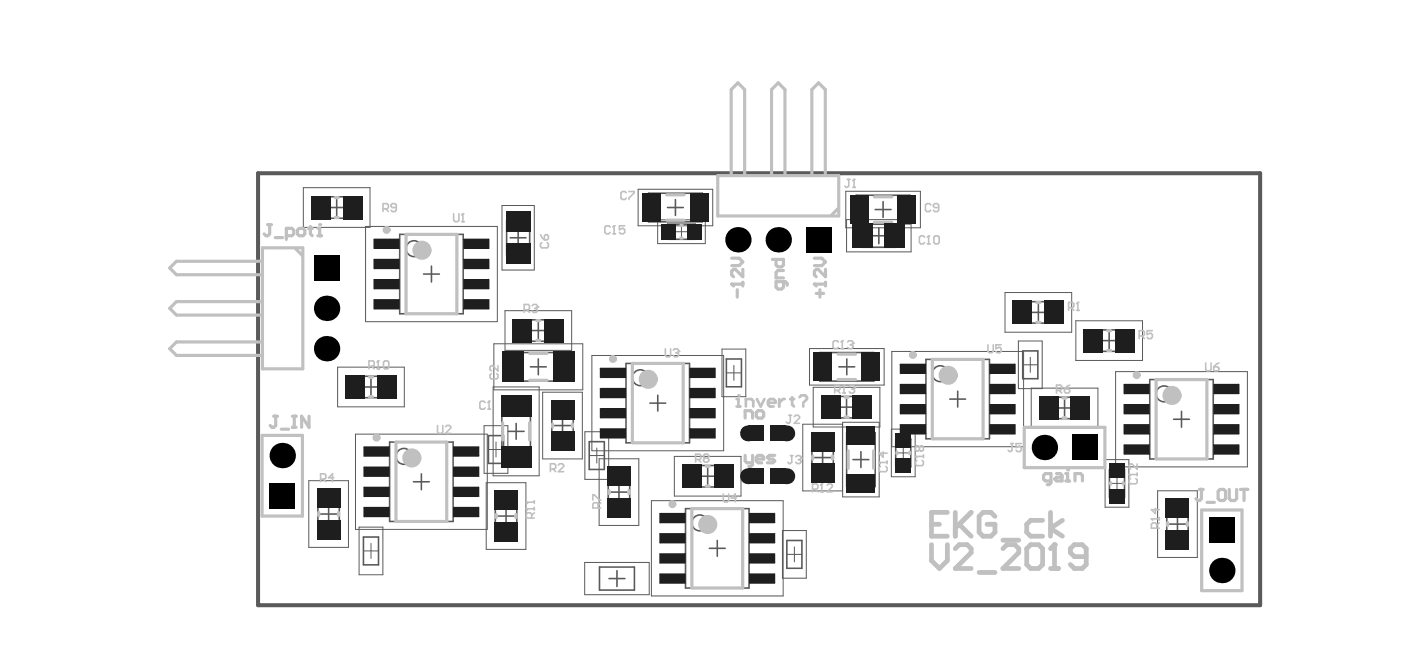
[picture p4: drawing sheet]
<svg xmlns="http://www.w3.org/2000/svg" width="294mm" height="135mm" viewBox="0 0 294 135" stroke-linecap="round" stroke-linejoin="round" font-family="sans-serif">
<g fill="none" stroke="#5a5a5a" stroke-width=".21">
<path d="M63.6 39.3h13.9v8.3h-13.9zM133.7 39.6h15.6v7.7h-15.6zM76.6 47.4h27.6v20h-27.6zM105.2 43h6.7v13.5h-6.7zM137.8 46h10v5h-10zM141.2 48.5h3.1M142.8 46.9v3.2M177.2 40h15.6v7.7h-15.6zM177.4 46h13.5v6.7h-13.5zM70.7 76.9h14v8.3h-14zM103.5 72h18.6v9.6h-18.6zM105.8 65.1h14v8.3h-14z"/>
<path d="M124 74.4h27.6v20h-27.6zM151.3 73.1h4.9v10h-4.9zM152.2 78.1h3.1M153.8 76.5v3.2M169.6 73h15.6v7.6h-15.6zM186.8 73.6h27.6v19.9h-27.6zM210.6 61.3h13.9v8.3h-13.9zM213.4 71.4h4.9v10h-4.9zM214.3 76.4h3.1M215.8 74.8v3.2M225.4 67.2h14v8.3h-14zM233.7 77.8h27.6v20h-27.6z"/>
<path d="M74.5 90.9h27.6v19.9h-27.6zM101.4 89.1h5v10h-5zM102.3 94.1h3.2M103.3 81h9.7v18.6h-9.7zM103.9 92.5v3.2M113.7 82.1h8.3v14h-8.3zM122.5 90.4h5v10h-5zM123.4 95.4h3.2M125 93.8v3.2M125.5 96.1h8.3v13.9h-8.3zM141.3 95.6h13.9v8.3h-13.9zM168.2 88.8h8.3v14h-8.3z"/>
<path d="M170.4 81.1h13.9v8.3h-13.9zM176.5 88.4h7.7v15.6h-7.7zM186.7 89.8h5v10h-5zM187.7 94.8h3.1M189.2 93.3v3.1M216 81.3h14v8.3h-14zM231.5 96.2h5v10h-5zM234 99.6v3.2M64.7 100.6h8.3v14h-8.3zM75.2 110.4h5v9.9h-5zM76.1 115.4h3.2M77.7 113.8v3.1"/>
<path d="M101.9 101.1h8.3v13.9h-8.3zM122.5 117.8h13.5v6.7h-13.5zM136.5 104.8h27.6v20h-27.6zM163.9 111.1h5v10h-5zM164.8 116.1h3.2M166.4 114.5v3.2M232.4 101.2h3.2M242.5 102.8h8.3v13.9h-8.3z"/>
</g>
<g fill="none" stroke="#5a5a5a" stroke-width=".33">
<path d="M67 41.2h7v4.5h-7zM68.9 43.5h3.3M70.5 41.8v3.3M83.7 49.1h13.3v16.6h-13.3zM88.7 57.4h3.4M90.4 55.7v3.3M106.1 46.1h4.9v7.3h-4.9zM106.9 49.8h3.3M108.6 48.1v3.3M135.8 40.5h11.4v5.9h-11.4zM139.8 43.5h3.4M139.9 46.9h5.8v3.2h-5.8z"/>
<path d="M141.5 41.8v3.3M179.4 40.9h11.3v6h-11.3zM180.5 47h7.3v4.8h-7.3zM182.4 49.4h3.4M183.3 43.9h3.4M184.1 47.7v3.3M185 42.2v3.3M74.2 78.8h7v4.5h-7zM77.7 79.4v3.3M107.1 73.8h11.3v6h-11.3zM109.3 67h7v4.5h-7zM111.1 76.8h3.3"/>
<path d="M111.1 69.2h3.3M112.8 67.5v3.4M112.8 75.1v3.4M131.2 76.1h13.3v16.6h-13.3zM152.2 75.2h3.1v5.8h-3.1zM171.8 73.8h11.3v6h-11.3zM175.7 76.8h3.4M177.4 75.1v3.4M194 75.3h13.3v16.6h-13.3zM214 63.2h7v4.5h-7zM214.3 73.5h3.1v5.8h-3.1zM215.9 65.4h3.3"/>
<path d="M217.5 63.7v3.4M228.9 69.1h7v4.5h-7zM230.7 71.3h3.3M232.4 69.7v3.3M240.9 79.5h13.3v16.6h-13.3zM76.1 81h3.3M81.6 92.6h13.3v16.6h-13.3zM88.3 99.2v3.3M102.3 91.2h3.2v5.8h-3.2zM105.1 84.7h6v11.3h-6zM106.5 90.3h3.3M108.1 88.7v3.3"/>
<path d="M115.6 85.6h4.5v7h-4.5zM116.2 89.1h3.3M117.8 87.4v3.4M123.4 92.5h3.2v5.8h-3.2zM127.4 99.5h4.5v7h-4.5zM136.1 84.4h3.4M137.8 82.7v3.4M144.8 97.5h7v4.5h-7zM146.6 99.7h3.3M148.3 98.1v3.3M170.1 92.3h4.5v7h-4.5zM170.7 95.8h3.3"/>
<path d="M172.3 94.1v3.4M173.9 83h6.9v4.5h-6.9zM175.7 85.3h3.3M177.4 83.6v3.3M177.4 90.6h6v11.3h-6zM178.7 96.2h3.3M180.4 94.6v3.3M187.7 91.9h3.1v5.8h-3.1zM199 83.6h3.3M200.6 81.9v3.3M219.5 83.2h7v4.5h-7zM221.4 85.4h3.3"/>
<path d="M223 83.8v3.3M232.4 98.3h3.2v5.8h-3.2zM245.9 87.8h3.3M247.5 86.1v3.3M66.6 104.1h4.5v7h-4.5zM67.2 107.6h3.3M68.8 106v3.3M76.1 112.4h3.2v5.9h-3.2zM86.6 100.9h3.3M103.8 104.6h4.5v6.9h-4.5zM104.4 108.1h3.3M106 106.4v3.3"/>
<path d="M125.6 118.7h7.3v4.8h-7.3zM128 103h3.3M129.3 119.5v3.3M129.7 101.4v3.3M143.6 106.5h13.3v16.6h-13.3zM148.6 114.8h3.3M150.3 113.1v3.4M164.8 113.2h3.2v5.8h-3.2zM244.4 106.2h4.5v7h-4.5zM245 109.7h3.3M246.7 108.1v3.3M127.6 121.1h3.3"/>
<circle cx="86.7" cy="52.1" r="1.66"/>
<circle cx="134.1" cy="79.1" r="1.66"/>
<circle cx="197" cy="78.2" r="1.66"/>
<circle cx="84.6" cy="95.6" r="1.66"/>
<circle cx="243.9" cy="82.5" r="1.66"/>
<circle cx="146.6" cy="109.5" r="1.66"/>
</g>
<path d="M54.1 36.3h209.9v90.4h-209.9z" fill="none" stroke="#5a5a5a" stroke-width=".85"/>
<g fill="none" stroke="#c0c0c0" stroke-width=".67">
<path d="M150.4 36.8h25.3v8.4h-25.3zM156 36.7v-17.9l-1.4-1.4-1.4 1.4v18M161.6 36.7v-17.9l1.4-1.4 1.5 1.4v17.9M172.9 36.7v-17.9l-1.4-1.4-1.4 1.4v18M54.9 54.7h-17.9l-1.4 1.4 1.4 1.4h18M55 51.9h8.4v25.3h-8.4zM61.9 52l1.4 1.4M70.2 45.5h.7M70.2 41.4h.7M85.1 49.1h10.6v16.6h-10.6zM139.7 40.8h3.6M139.7 46.1h3.6"/>
<path d="M142.6 49.8h.3M142.6 47.2h.3M161.8 54.3h2.3v1.2l-.3 .4h-.8l-.4-.4v-1.2M164.1 59v1.1l-.3 .4h-.8l-.4-.4v-1.1h1.9l.4 .4v.3M164.1 56.6h-1.1l-.4 .4v1.2h1.5M175.6 43.7l-1.4 1.4M183.2 41.2h3.6M183.2 46.5h3.6M54.9 71.6h-17.9l-1.4 1.4 1.4 1.4h18M54.9 63.2h-17.9l-1.4 1.4 1.4 1.4h17.9M77.4 78.9h.7M110.9 79.6h3.7"/>
<path d="M110.9 74h3.7M112.4 71.3h.7M112.4 67.1h.7M132.5 76.1h10.6v16.6h-10.6zM175.6 79.5h3.6M175.6 74.1h3.6M195.3 75.3h10.7v16.6h-10.7zM217.2 63.3h.7M217.2 67.5h.7M232 69.2h.7M232 73.4h.7M242.2 79.5h10.6v16.6h-10.6z"/>
<path d="M54.9 91.2h8.5v16.9h-8.5zM77.4 83.1h.7M83 92.6h10.6v16.6h-10.6zM105.3 88.5v3.6M111 88.5v3.6M115.8 88.8v.6M119.9 88.8v.6M147.9 97.6h.7M156.1 87.5v-1.5h1.2l.4 .4v1.1M156.1 95.3v1.2l.4 .4h1.2M157.7 95.3v2l-.4 .4h-.4M158.4 86.4l.4-.4h.8l.4 .4v.8l-.4 .3h-.8l-.4-.3z"/>
<path d="M158.4 96.1h1.6v-.4l-.4-.4h-.8l-.4 .4v.8l.4 .4h.8M162.3 95.3h-1.1l-.4 .4 .4 .4h.7l.4 .4-.4 .4h-1.1M170.3 95.5v.6M174.4 95.5v.6M177 87.3h.7M177 83.2h.7M177.7 94.4v3.7M183 94.4v3.7M187.9 94.7v.3M190.6 94.7v.3M214.6 89.5h16.9v8.4h-16.9zM222.7 83.3h.7"/>
<path d="M222.7 87.5h.7M66.8 107.3v.7M70.9 107.3v.7M103.9 107.7v.7M108.1 107.7v.7M127.6 102.7v.7M131.8 102.7v.7M144.9 106.5h10.7v16.6h-10.7zM147.9 101.8h.7M232.7 101v.4M235.3 101v.4M244.6 109.4v.7"/>
<path d="M248.8 109.4v.7M251.8 106.8h8.4v16.9h-8.4z"/>
</g>
<path d="M154.3 85.1h.8M154.3 83.6h.4v1.5" fill="none" stroke="#c0c0c0" stroke-width=".57"/>
<circle cx="154.7" cy="82.8" r=".28" fill="#c0c0c0"/>
<path d="M156.3 85.1v-1.5h1.1l.4 .3v1.2M158.6 83.6l.8 1.5 .7-1.5M160.9 84.3h1.6v-.4l-.4-.3h-.8l-.4 .3v.8l.4 .4h.8M163.2 83.6v1.5M164.4 83.6h-.4l-.8 .7M165.6 83.6h.7M166 83.2v1.5l.3 .4M167.5 83.2l.4-.4h.8l.4 .4v.4l-.8 .7M168.3 84.7v.4" fill="none" stroke="#c0c0c0" stroke-width=".57"/>
<g fill="none" stroke="#c0c0c0" stroke-width="1">
<path d="M195.1 114v3.4l1.7 1.6 1.7-1.6v-3.4M195.1 109.8h1.7M198.5 107.3h-3.4v5h3.4M200.1 107.3v5M200.1 114.9l.9-.9h1.6l.9 .9v.8l-3.4 3.3h3.4M201 109.8l2.5 2.5M203.5 107.3l-3.4 3.3M205.1 119.9h3.3M208.4 108.1l-.8-.8h-1.6l-.9 .8v3.3l.9 .9h1.6l.8-.9v-1.6h-1.6M210.1 113.1h3.3M210.1 114.9l.8-.9h1.7l.8 .9v.8l-3.3 3.3h3.3M215.1 114.9l.8-.9h1.7l.8 .9v3.3l-.8 .8h-1.7l-.8-.8z"/>
<path d="M218.4 108.9h-2.5l-.8 .9v1.6l.8 .9h2.5M220.1 107.3v5M220.1 119h1.6M220.9 114v5M222.6 108.9l-2.5 1.7 2.5 1.7"/>
</g>
<circle cx="220.9" cy="114" r=".5" fill="#c0c0c0"/>
<path d="M220.9 114l-.8 .9M227.6 116.5h-2.5l-.9-.8v-.8l.9-.9h1.6l.9 .9v3.3l-.9 .8h-1.6l-.9-.8" fill="none" stroke="#c0c0c0" stroke-width="1"/>
<path d="M221.3 99.1h.8l.4 .4v1.2h-1.2l-.3-.4 .3-.4h1.2M223.3 99.1h.4v1.6M220.2 100.7h-1.2l-.4-.4v-.8l.4-.4h1.2v2l-.4 .4h-.4M223.3 100.7h.8" fill="none" stroke="#c0c0c0" stroke-width=".67"/>
<circle cx="223.7" cy="98.4" r=".33" fill="#c0c0c0"/>
<path d="M153.3 59.5h2.3M155.6 59.1v.8M154.5 60.7v1.5M225.2 100.7v-1.6h1.2l.4 .4v1.2" fill="none" stroke="#c0c0c0" stroke-width=".67"/>
<circle cx="153.3" cy="59.5" r=".33" fill="#c0c0c0"/>
<path d="M153.3 59.5l.4 .4M153.3 54.1h1.5l.8 .7-.8 .8h-1.5M155.6 56.4v1.5l-1.5-1.5h-.4l-.4 .4v.8l.4 .3M170.6 59.5h2.3M172.9 59.1v.8M171 61.4h1.6M171.8 60.7v1.5" fill="none" stroke="#c0c0c0" stroke-width=".67"/>
<circle cx="170.6" cy="59.5" r=".33" fill="#c0c0c0"/>
<path d="M170.6 59.5l.4 .4M170.6 54.1h1.6l.7 .7-.7 .8h-1.6M172.9 56.4v1.5l-1.5-1.5h-.4l-.4 .4v.8l.4 .3M251.3 102.5h.8M251.7 102.5v1.9l-.4 .4h-.4l-.4-.4M252.9 105.2h1.5M255.2 102.9l.4-.4h.8l.4 .4v1.5l-.4 .4h-.8l-.4-.4zM257.5 102.5v1.9l.4 .4h.8l.4-.4v-1.9M259.9 102.5h1.5M260.6 102.5v2.3" fill="none" stroke="#c0c0c0" stroke-width=".67"/>
<path d="M165.6 95.4h.5M165.9 95.4v1.4l-.3 .3h-.3l-.3-.3M166.7 95.7l.3-.3h.5l.3 .3v.3" fill="none" stroke="#c0c0c0" stroke-width=".33"/>
<circle cx="167.8" cy="96" r=".17" fill="#c0c0c0"/>
<path d="M167.3 96.2h.2M167.5 96.2l.3 .3v.3l-.3 .3h-.5l-.3-.3M167.8 96l-.3 .2M236.6 99.4h1.6M238.2 99.1v.5M236.8 100.2l-.2 .3v.5l.2 .3h1.2l.2-.3v-.5l-.2-.3" fill="none" stroke="#c0c0c0" stroke-width=".33"/>
<circle cx="236.6" cy="99.4" r=".17" fill="#c0c0c0"/>
<path d="M191.8 95.6h1.7M192.1 96.4l-.3 .3v.5l.3 .3h1.1l.3-.3v-.5l-.3-.3M193.5 95.3v.5M236.6 99.4l.2 .2M238.2 97.1v1.1l-1.1-1.1h-.3l-.2 .3v.6l.2 .2" fill="none" stroke="#c0c0c0" stroke-width=".33"/>
<circle cx="191.8" cy="95.6" r=".17" fill="#c0c0c0"/>
<path d="M95 44.7v1.4l.3 .3h.6l.2-.3v-1.4M96.7 46.4h.6M97 44.7v1.7M191.8 95.6l.3 .2M192.6 93.6l-.3-.3h-.2l-.3 .3v.6l.3 .2h.2l.3-.2M192.6 93.6l.3-.3h.3l.3 .3v.6l-.3 .2h-.3l-.3-.2M192.6 93.6v.6" fill="none" stroke="#c0c0c0" stroke-width=".33"/>
<circle cx="97" cy="44.7" r=".17" fill="#c0c0c0"/>
<path d="M97 44.7l-.3 .3M207 72.2v1.4l.3 .3h.5l.3-.3v-1.4M209.7 72.2h-1.1v.8l.6-.3h.3l.2 .3v.6l-.2 .3h-.6l-.3-.3M252.6 76v1.4l.3 .3h.5l.3-.3v-1.4M254.3 76.8h.8l.3 .3v.3l-.3 .3h-.6l-.2-.3zM255.4 76l-.6 .3-.5 .5M174.9 81.7h.8l.3-.2v-.6l-.3-.3h-.8v1.7M175.4 81.7l.6 .6M176.5 82.3h.6M176.8 80.6v1.7M151.5 103.4v1.4l.3 .3h.6l.2-.3v-1.4M154.3 104.3h-1.1l.8-.9v1.7" fill="none" stroke="#c0c0c0" stroke-width=".33"/>
<circle cx="176.8" cy="80.6" r=".17" fill="#c0c0c0"/>
<path d="M176.8 80.6l-.3 .3M177.9 80.9l.3-.3h.6l.2 .3v.3" fill="none" stroke="#c0c0c0" stroke-width=".33"/>
<circle cx="179" cy="81.2" r=".17" fill="#c0c0c0"/>
<path d="M178.5 81.5h.3M178.8 81.5l.2 .2v.3l-.2 .3h-.6l-.3-.3M179 81.2l-.2 .3M170.2 102.4h.9l.2-.2v-.6l-.2-.3h-.9v1.7M170.8 102.4l.5 .6M171.9 103h.5M172.2 101.3v1.7" fill="none" stroke="#c0c0c0" stroke-width=".33"/>
<circle cx="172.2" cy="101.3" r=".17" fill="#c0c0c0"/>
<path d="M127.8 47.6l-.3-.3h-.5l-.3 .3v1.1l.3 .2h.5l.3-.2M128.4 48.9h.5M128.7 47.3v1.6M172.2 101.3l-.3 .3M173.3 101.6l.3-.3h.5l.3 .3v.3l-1.1 1.1h1.1" fill="none" stroke="#c0c0c0" stroke-width=".33"/>
<circle cx="128.7" cy="47.3" r=".17" fill="#c0c0c0"/>
<path d="M128.7 47.3l-.3 .3M130.9 47.3h-1.1v.8l.5-.3h.3l.3 .3v.6l-.3 .2h-.6l-.2-.2M184.2 96.8h1.7M184.5 97.7l-.3 .2v.6l.3 .3h1.1l.3-.3v-.6l-.3-.2M185.9 96.5v.6" fill="none" stroke="#c0c0c0" stroke-width=".33"/>
<circle cx="184.2" cy="96.8" r=".17" fill="#c0c0c0"/>
<path d="M175.6 71.6l-.2-.3h-.6l-.3 .3v1.1l.3 .3h.6l.2-.3M176.2 73h.5M176.5 71.3v1.7M184.2 96.8l.3 .3M185 94.6v1.1l-.8-.8h1.7" fill="none" stroke="#c0c0c0" stroke-width=".33"/>
<circle cx="176.5" cy="71.3" r=".17" fill="#c0c0c0"/>
<path d="M176.5 71.3l-.3 .3M177.6 71.6l.3-.3h.5l.3 .3v.3" fill="none" stroke="#c0c0c0" stroke-width=".33"/>
<circle cx="178.7" cy="71.9" r=".17" fill="#c0c0c0"/>
<path d="M139.4 73v1.4l.3 .3h.5l.3-.3v-1.4M141.1 73.3l.2-.3h.6l.3 .3v.3M178.1 72.2h.3M178.4 72.2l.3 .3v.2l-.3 .3h-.5l-.3-.3M178.7 71.9l-.3 .3" fill="none" stroke="#c0c0c0" stroke-width=".33"/>
<circle cx="142.2" cy="73.6" r=".17" fill="#c0c0c0"/>
<path d="M141.6 73.9h.3M141.9 73.9l.3 .2v.3l-.3 .3h-.6l-.2-.3M142.2 73.6l-.3 .3M91.7 89.1v1.4l.2 .2h.6l.3-.2v-1.4M93.3 89.4l.3-.3h.6l.2 .3v.2l-1.1 1.1h1.1M110.3 106.5h1.6M111.4 108.5v-.9l-.3-.2h-.6l-.2 .2v.9h1.6M111.9 107.4l-.5 .5M111.9 106.3v.5" fill="none" stroke="#c0c0c0" stroke-width=".33"/>
<circle cx="110.3" cy="106.5" r=".17" fill="#c0c0c0"/>
<path d="M110.3 106.5l.2 .3M110.3 105.1h1.6M111.9 104.9v.5" fill="none" stroke="#c0c0c0" stroke-width=".33"/>
<circle cx="110.3" cy="105.1" r=".17" fill="#c0c0c0"/>
<path d="M101.6 84.3l-.2-.3h-.6l-.3 .3v1.1l.3 .3h.6l.2-.3M102.2 85.7h.5M102.5 84v1.7M67.2 100.3h.8l.3-.3v-.5l-.3-.3h-.8v1.7M67.7 100.3l.6 .6M69.9 100h-1.1l.9-.8v1.7M110.3 105.1l.2 .3" fill="none" stroke="#c0c0c0" stroke-width=".33"/>
<circle cx="102.5" cy="84" r=".17" fill="#c0c0c0"/>
<path d="M131.2 40.4l-.3-.3h-.5l-.3 .3v1.1l.3 .3h.5l.3-.3M131.8 40.1h1.1v.3l-1.1 1.1v.3M193.7 49.7l-.3-.3h-.5l-.3 .3v1.1l.3 .3h.5l.3-.3M194.3 51.1h.5M194.6 49.4v1.7M195 42.9l-.3-.3h-.5l-.3 .3v1.1l.3 .3h.5l.3-.3M196.7 43.5h-.9l-.3-.3v-.3l.3-.3h.6l.3 .3v1.1l-.3 .3h-.6l-.3-.3M102.9 78.2l-.2 .3v.6l.2 .2h1.2l.2-.2v-.6l-.2-.3M104.3 76.6v1.1l-1.1-1.1h-.3l-.2 .2v.6l.2 .3M102.5 84l-.3 .3" fill="none" stroke="#c0c0c0" stroke-width=".33"/>
<circle cx="194.6" cy="49.4" r=".17" fill="#c0c0c0"/>
<path d="M177.5 37.6h.6M177.8 37.6v1.4l-.3 .2h-.2l-.3-.2M178.6 39.2h.6M178.9 37.6v1.6M194.6 49.4l-.3 .3M195.7 49.7l.2-.3h.6l.3 .3v1.1l-.3 .3h-.6l-.2-.3z" fill="none" stroke="#c0c0c0" stroke-width=".33"/>
<circle cx="178.9" cy="37.6" r=".17" fill="#c0c0c0"/>
<path d="M178.9 37.6l-.3 .2M211.8 92.9h.5M212 92.9v1.4l-.2 .2h-.3l-.3-.2M214 92.9h-1.1v.8l.5-.3h.3l.3 .3v.6l-.3 .2h-.6l-.2-.2" fill="none" stroke="#c0c0c0" stroke-width=".33"/>
<path d="M56.1 47h.8M56.5 47v2l-.4 .4h-.4l-.4-.4M57.7 49.7h1.5M60 49.4h1.1l.4-.4v-.8l-.4-.4h-1.1v2.3M62.3 48.2l.4-.4h.8l.4 .4v.8l-.4 .4h-.8l-.4-.4zM64.6 47.8h.8M65 47.4v1.6l.4 .4M66.6 49.4h.8M66.6 47.8h.4v1.6" fill="none" stroke="#c0c0c0" stroke-width=".67"/>
<circle cx="67" cy="47" r=".33" fill="#c0c0c0"/>
<path d="M57.4 87.1h.8M57.8 87.1v2l-.4 .4h-.4l-.4-.4M58.9 89.9h1.6M61.3 87.1h.7M61.3 89.5h.7M61.6 87.1v2.4M64.7 87.1v2.4l-1.5-2.4v2.4" fill="none" stroke="#c0c0c0" stroke-width=".67"/>
<path d="M223.9 64.4h.8l.3-.2v-.6l-.3-.3h-.8v1.7M224.4 64.4l.6 .6M225.5 65h.6M225.8 63.3v1.7" fill="none" stroke="#c0c0c0" stroke-width=".33"/>
<circle cx="225.8" cy="63.3" r=".17" fill="#c0c0c0"/>
<path d="M109.8 64.9h.9l.2-.3v-.6l-.2-.3h-.9v1.7M110.4 64.9l.5 .5M111.5 64l.3-.3h.5l.3 .3v.3M225.8 63.3l-.3 .3M115.3 98.2h.8l.3-.3v-.5l-.3-.3h-.8v1.7M115.9 98.2l.5 .6M117 97.4l.3-.3h.5l.3 .3v.3l-1.1 1.1h1.1" fill="none" stroke="#c0c0c0" stroke-width=".33"/>
<circle cx="112.6" cy="64.3" r=".17" fill="#c0c0c0"/>
<g fill="none" stroke="#c0c0c0" stroke-width=".33">
<path d="M80.3 43.7h.8l.3-.2v-.6l-.3-.3h-.8v1.7M80.8 43.7l.6 .6M83 43.5h-.8l-.3-.3v-.3l.3-.3h.5l.3 .3v1.1l-.3 .3h-.5l-.3-.3M77.3 76.7h.8l.3-.3v-.6l-.3-.2h-.8v1.6M77.9 76.7l.5 .5M79 77.2h.5M79.2 75.6v1.6M112 64.6h.3M112.3 64.6l.3 .3v.2l-.3 .3h-.5l-.3-.3M112.6 64.3l-.3 .3M238.7 70.3h.8l.3-.2v-.6l-.3-.3h-.8v1.7M239.2 70.3l.6 .6"/>
<path d="M241.4 69.2h-1.1v.9l.6-.3h.2l.3 .3v.5l-.3 .3h-.5l-.3-.3M145.7 96.2h.9l.2-.3v-.5l-.2-.3h-.9v1.7M146.3 96.2l.5 .6M147.7 95.9l-.3-.3v-.2l.3-.3h.5l.3 .3v.2l-.3 .3M147.7 95.9l-.3 .3v.3l.3 .3h.5l.3-.3v-.3l-.3-.3M147.7 95.9h.5M221.3 81.7h.9l.2-.2v-.6l-.2-.3h-.9v1.7M221.9 81.7l.5 .6M223 81.5h.8l.3 .2v.3l-.3 .3h-.5l-.3-.3zM224.1 80.6l-.5 .3-.6 .6M124.2 104.7v-1.1h.3l1.1 1.1h.3M125.3 106.4v-.9l-.3-.2h-.5l-.3 .2v.9h1.7"/>
<path d="M125.9 105.3l-.6 .5"/>
</g>
<circle cx="79.2" cy="75.6" r=".17" fill="#c0c0c0"/>
<path d="M113.2 49.1l.3 .6 .6 .5M113.5 50.8l-.3 .3v.5l.3 .3h1.1l.3-.3v-.5l-.3-.3M114.1 49.4l.2-.3h.3l.3 .3v.6l-.3 .2h-.5zM79.2 75.6l-.2 .2M80.3 75.8l.3-.2h.6l.3 .2v1.2l-.3 .2h-.6l-.3-.2zM165.3 87h.5M165.6 87v1.4l-.3 .2h-.3l-.3-.2M166.4 87.2l.3-.2h.5l.3 .2v.3l-1.1 1.1h1.1M241.2 108.6h1.7M242.3 110.6v-.8l-.3-.3h-.5l-.3 .3v.8h1.7M242.9 109.5l-.6 .5M242.9 108.4v.5" fill="none" stroke="#c0c0c0" stroke-width=".33"/>
<circle cx="241.2" cy="108.6" r=".17" fill="#c0c0c0"/>
<path d="M241.2 108.6l.3 .3M242 106.4v1.1l-.8-.8h1.7" fill="none" stroke="#c0c0c0" stroke-width=".33"/>
<g fill="none" stroke="#c0c0c0" stroke-width=".83">
<circle cx="81" cy="48.1" r=".42"/>
<circle cx="128.4" cy="75.2" r=".42"/>
<circle cx="191.2" cy="74.3" r=".42"/>
<circle cx="238.1" cy="78.5" r=".42"/>
<circle cx="78.9" cy="91.6" r=".42"/>
<circle cx="140.9" cy="105.6" r=".42"/>
</g>
<g fill="none" stroke="#c0c0c0" stroke-width="2">
<circle cx="88.4" cy="52.4" r="1"/>
<circle cx="135.8" cy="79.4" r="1"/>
<circle cx="198.6" cy="78.6" r="1"/>
<circle cx="86.3" cy="95.9" r="1"/>
<circle cx="245.5" cy="82.8" r="1"/>
<circle cx="148.3" cy="109.8" r="1"/>
</g>
<g fill="#000">
<circle cx="154.6" cy="50.2" r="2.66"/>
<circle cx="163" cy="50.2" r="2.66"/>
<circle cx="68.4" cy="73" r="2.66"/>
<circle cx="68.4" cy="64.6" r="2.66"/>
<circle cx="59.1" cy="95.4" r="2.66"/>
<circle cx="218.8" cy="93.7" r="2.66"/>
<circle cx="256" cy="119.5" r="2.66"/>
</g>
<g fill="#000">
<path d="M65.8 53.5h5.3v5.3h-5.3z" fill-rule="evenodd"/>
<path d="M168.8 47.5h5.4v5.4h-5.4z" fill-rule="evenodd"/>
<path d="M224.6 91h5.3v5.4h-5.3z" fill-rule="evenodd"/>
<path d="M56.5 101.2h5.3v5.3h-5.3z" fill-rule="evenodd"/>
<path d="M253.3 108.3h5.3v5.4h-5.3z" fill-rule="evenodd"/>
</g>
<g fill="#1e1e1e">
<path d="M244.3 104.4h4.8v4h-4.8z" fill-rule="evenodd"/>
<path d="M244.3 111.1h4.8v4h-4.8z" fill-rule="evenodd"/>
<path d="M232.3 97.1h3.4v3h-3.4z" fill-rule="evenodd"/>
<path d="M232.3 102.4h3.4v3h-3.4z" fill-rule="evenodd"/>
<path d="M217.7 83h4v4.8h-4z" fill-rule="evenodd"/>
<path d="M224.4 83h3.9v4.8h-3.9z" fill-rule="evenodd"/>
<path d="M212.2 63h4v4.8h-4z" fill-rule="evenodd"/>
<path d="M218.9 63h4v4.8h-4z" fill-rule="evenodd"/>
<path d="M227.1 68.9h3.9v4.8h-3.9z" fill-rule="evenodd"/>
<path d="M233.7 68.9h4v4.8h-4z" fill-rule="evenodd"/>
<path d="M235.4 80.5l.1-.1h5.2l.2 .1v1.9l-.2 .1h-5.2l-.1-.1z" fill-rule="evenodd"/>
<path d="M235.4 84.8l.1-.2h5.2l.2 .2v1.8l-.2 .2h-5.2l-.1-.2z" fill-rule="evenodd"/>
<path d="M235.4 89l.1-.2h5.2l.2 .2v1.8l-.2 .2h-5.2l-.1-.2z" fill-rule="evenodd"/>
<path d="M235.4 93.2l.1-.2h5.2l.2 .2v1.8l-.2 .2h-5.2l-.1-.2z" fill-rule="evenodd"/>
<path d="M254.2 80.5l.1-.1h5.2l.2 .1v1.9l-.2 .1h-5.2l-.1-.1z" fill-rule="evenodd"/>
<path d="M254.2 84.8l.1-.2h5.2l.2 .2v1.8l-.2 .2h-5.2l-.1-.2z" fill-rule="evenodd"/>
<path d="M254.2 89l.1-.2h5.2l.2 .2v1.8l-.2 .2h-5.2l-.1-.2z" fill-rule="evenodd"/>
<path d="M254.2 93.2l.1-.2h5.2l.2 .2v1.8l-.2 .2h-5.2l-.1-.2z" fill-rule="evenodd"/>
<path d="M187.6 90.7h3.3v3h-3.3z" fill-rule="evenodd"/>
<path d="M187.6 96h3.3v3h-3.3z" fill-rule="evenodd"/>
<path d="M188.5 76.3l.2-.2h5.1l.2 .2v1.8l-.2 .2h-5.1l-.2-.2z" fill-rule="evenodd"/>
<path d="M188.5 80.5l.2-.1h5.1l.2 .1v1.9l-.2 .1h-5.1l-.2-.1z" fill-rule="evenodd"/>
<path d="M188.5 84.8l.2-.2h5.1l.2 .2v1.8l-.2 .2h-5.1l-.2-.2z" fill-rule="evenodd"/>
<path d="M188.5 89l.2-.2h5.1l.2 .2v1.8l-.2 .2h-5.1l-.2-.2z" fill-rule="evenodd"/>
<path d="M207.3 76.3l.2-.2h5.1l.2 .2v1.8l-.2 .2h-5.1l-.2-.2z" fill-rule="evenodd"/>
<path d="M207.3 80.5l.2-.1h5.1l.2 .1v1.9l-.2 .1h-5.1l-.2-.1z" fill-rule="evenodd"/>
<path d="M207.3 84.8l.2-.2h5.1l.2 .2v1.8l-.2 .2h-5.1l-.2-.2z" fill-rule="evenodd"/>
<path d="M207.3 89l.2-.2h5.1l.2 .2v1.8l-.2 .2h-5.1l-.2-.2z" fill-rule="evenodd"/>
<path d="M169.9 90.5h4.8v4h-4.8z" fill-rule="evenodd"/>
<path d="M169.9 97.1h4.8v4h-4.8z" fill-rule="evenodd"/>
<path d="M156.7 89.1h3.4v3.3h-3.4z" fill-rule="evenodd"/>
<path d="M161.4 89.1h3.3v3.3h-3.3z" fill-rule="evenodd"/>
<path d="M177.4 89.3h6v3.9h-6z" fill-rule="evenodd"/>
<path d="M177.4 99.3h6v3.8h-6z" fill-rule="evenodd"/>
<path d="M178.7 82.8h4v4.9h-4z" fill-rule="evenodd"/>
<path d="M172 82.8h4v4.9h-4z" fill-rule="evenodd"/>
<path d="M180.5 73.8h3.8v6h-3.8z" fill-rule="evenodd"/>
<path d="M170.5 73.8h3.8v6h-3.8z" fill-rule="evenodd"/>
<path d="M161.4 98.1h3.3v3.3h-3.3z" fill-rule="evenodd"/>
<path d="M156.7 98.1h3.4v3.3h-3.4z" fill-rule="evenodd"/>
<path d="M66.4 109h4.9v3.9h-4.9z" fill-rule="evenodd"/>
<path d="M66.4 102.3h4.9v4h-4.9z" fill-rule="evenodd"/>
<path d="M94.9 106.3l.2-.2h5.2l.1 .2v1.8l-.1 .2h-5.2l-.2-.2z" fill-rule="evenodd"/>
<path d="M94.9 102.1l.2-.2h5.2l.1 .2v1.8l-.1 .2h-5.2l-.2-.2z" fill-rule="evenodd"/>
<path d="M94.9 97.8l.2-.1h5.2l.1 .1v1.9l-.1 .1h-5.2l-.2-.1z" fill-rule="evenodd"/>
<path d="M94.9 93.6l.2-.1h5.2l.1 .1v1.9l-.1 .1h-5.2l-.2-.1z" fill-rule="evenodd"/>
<path d="M76.1 106.3l.2-.2h5.2l.1 .2v1.8l-.1 .2h-5.2l-.2-.2z" fill-rule="evenodd"/>
<path d="M76.1 102.1l.2-.2h5.2l.1 .2v1.8l-.1 .2h-5.2l-.2-.2z" fill-rule="evenodd"/>
<path d="M76.1 97.8l.2-.1h5.2l.1 .1v1.9l-.1 .1h-5.2l-.2-.1z" fill-rule="evenodd"/>
<path d="M76.1 93.6l.2-.1h5.2l.1 .1v1.9l-.1 .1h-5.2l-.2-.1z" fill-rule="evenodd"/>
<path d="M144.5 89.8l.1-.1h5.2l.1 .1v1.9l-.1 .1h-5.2l-.1-.1z" fill-rule="evenodd"/>
<path d="M144.5 85.6l.1-.2h5.2l.1 .2v1.8l-.1 .2h-5.2l-.1-.2z" fill-rule="evenodd"/>
<path d="M144.5 81.4l.1-.2h5.2l.1 .2v1.8l-.1 .2h-5.2l-.1-.2z" fill-rule="evenodd"/>
<path d="M144.5 77.2l.1-.2h5.2l.1 .2v1.8l-.1 .2h-5.2l-.1-.2z" fill-rule="evenodd"/>
<path d="M125.7 89.8l.1-.1h5.2l.2 .1v1.9l-.2 .1h-5.2l-.1-.1z" fill-rule="evenodd"/>
<path d="M125.7 85.6l.1-.2h5.2l.2 .2v1.8l-.2 .2h-5.2l-.1-.2z" fill-rule="evenodd"/>
<path d="M125.7 81.4l.1-.2h5.2l.2 .2v1.8l-.2 .2h-5.2l-.1-.2z" fill-rule="evenodd"/>
<path d="M125.7 77.2l.1-.2h5.2l.2 .2v1.8l-.2 .2h-5.2l-.1-.2z" fill-rule="evenodd"/>
<path d="M72.4 78.6h4v4.8h-4z" fill-rule="evenodd"/>
<path d="M79 78.6h4v4.8h-4z" fill-rule="evenodd"/>
<path d="M71.9 41h4v4.9h-4z" fill-rule="evenodd"/>
<path d="M65.2 41h4v4.9h-4z" fill-rule="evenodd"/>
<path d="M149.6 97.3h4v4.8h-4z" fill-rule="evenodd"/>
<path d="M142.9 97.3h4v4.8h-4z" fill-rule="evenodd"/>
<path d="M127.3 104.4h4.8v4h-4.8z" fill-rule="evenodd"/>
<path d="M127.3 97.7h4.8v4h-4.8z" fill-rule="evenodd"/>
<path d="M114.1 66.8h4v4.8h-4z" fill-rule="evenodd"/>
<path d="M107.5 66.8h3.9v4.8h-3.9z" fill-rule="evenodd"/>
<path d="M115.4 83.8h4.9v4h-4.9z" fill-rule="evenodd"/>
<path d="M115.4 90.4h4.9v4h-4.9z" fill-rule="evenodd"/>
<path d="M178.6 46.8h4.3v5.1h-4.3z" fill-rule="evenodd"/>
<path d="M185.3 46.8h4.3v5.1h-4.3z" fill-rule="evenodd"/>
<path d="M178.1 40.9h3.8v6h-3.8z" fill-rule="evenodd"/>
<path d="M188.1 40.9h3.8v6h-3.8z" fill-rule="evenodd"/>
<path d="M134.6 40.5h3.8v5.9h-3.8z" fill-rule="evenodd"/>
<path d="M144.6 40.5h3.8v5.9h-3.8z" fill-rule="evenodd"/>
<path d="M115.9 73.6h4.4v6.4h-4.4z" fill-rule="evenodd"/>
<path d="M105.2 73.6h4.5v6.4h-4.5z" fill-rule="evenodd"/>
<path d="M105 82.8h6.3v4.4h-6.3z" fill-rule="evenodd"/>
<path d="M105 93.4h6.3v4.5h-6.3z" fill-rule="evenodd"/>
<path d="M103.6 109.4h4.8v4h-4.8z" fill-rule="evenodd"/>
<path d="M103.6 102.7h4.8v4h-4.8z" fill-rule="evenodd"/>
<path d="M156.9 120.2l.2-.1h5.1l.2 .1v1.9l-.2 .1h-5.1l-.2-.1z" fill-rule="evenodd"/>
<path d="M156.9 116l.2-.2h5.1l.2 .2v1.8l-.2 .2h-5.1l-.2-.2z" fill-rule="evenodd"/>
<path d="M156.9 111.8l.2-.2h5.1l.2 .2v1.8l-.2 .2h-5.1l-.2-.2z" fill-rule="evenodd"/>
<path d="M156.9 107.6l.2-.2h5.1l.2 .2v1.8l-.2 .2h-5.1l-.2-.2z" fill-rule="evenodd"/>
<path d="M138.1 120.2l.2-.1h5.2l.1 .1v1.9l-.1 .1h-5.2l-.2-.1z" fill-rule="evenodd"/>
<path d="M138.1 116l.2-.2h5.2l.1 .2v1.8l-.1 .2h-5.2l-.2-.2z" fill-rule="evenodd"/>
<path d="M138.1 111.8l.2-.2h5.2l.1 .2v1.8l-.1 .2h-5.2l-.2-.2z" fill-rule="evenodd"/>
<path d="M138.1 107.6l.2-.2h5.2l.1 .2v1.8l-.1 .2h-5.2l-.2-.2z" fill-rule="evenodd"/>
<path d="M97 62.8l.2-.2h5.2l.1 .2v1.8l-.1 .2h-5.2l-.2-.2z" fill-rule="evenodd"/>
<path d="M97 58.6l.2-.2h5.2l.1 .2v1.8l-.1 .2h-5.2l-.2-.2z" fill-rule="evenodd"/>
<path d="M97 54.4l.2-.2h5.2l.1 .2v1.8l-.1 .2h-5.2l-.2-.2z" fill-rule="evenodd"/>
<path d="M97 50.1l.2-.1h5.2l.1 .1v1.9l-.1 .1h-5.2l-.2-.1z" fill-rule="evenodd"/>
<path d="M78.3 62.8l.1-.2h5.2l.1 .2v1.8l-.1 .2h-5.2l-.1-.2z" fill-rule="evenodd"/>
<path d="M78.3 58.6l.1-.2h5.2l.1 .2v1.8l-.1 .2h-5.2l-.1-.2z" fill-rule="evenodd"/>
<path d="M78.3 54.4l.1-.2h5.2l.1 .2v1.8l-.1 .2h-5.2l-.1-.2z" fill-rule="evenodd"/>
<path d="M78.3 50.1l.1-.1h5.2l.1 .1v1.9l-.1 .1h-5.2l-.1-.1z" fill-rule="evenodd"/>
<path d="M106 50.9h5.1v4.4h-5.1z" fill-rule="evenodd"/>
<path d="M106 44.3h5.1v4.3h-5.1z" fill-rule="evenodd"/>
<path d="M143.9 46.9h3v3.3h-3z" fill-rule="evenodd"/>
<path d="M138.6 46.9h3v3.3h-3z" fill-rule="evenodd"/>
</g>
<g fill="#1e1e1e">
<path d="M235.4 80.5h.1zM235.4 80.4h.1v.1h-.1z"/>
<path d="M235.5 82.4v.1zM235.4 82.4h.1v.1z"/>
<path d="M240.7 82.4h.2zM240.7 82.4h.2l-.2 .1z"/>
<path d="M240.7 80.4v.1zM240.7 80.4l.2 .1h-.2z"/>
<path d="M235.4 84.8h.1zM235.4 84.6h.1v.2h-.1z"/>
<path d="M235.5 86.6v.2zM235.4 86.6h.1v.2z"/>
<path d="M240.7 86.6h.2zM240.7 86.6h.2l-.2 .2z"/>
<path d="M240.7 84.6v.2zM240.7 84.6l.2 .2h-.2z"/>
<path d="M235.4 89h.1zM235.4 88.9l.1-.1v.2h-.1z"/>
<path d="M235.5 90.8v.2zM235.4 90.8h.1v.2z"/>
<path d="M240.7 90.8h.2zM240.7 90.8h.2l-.2 .2z"/>
<path d="M240.7 88.8v.2zM240.7 88.8l.2 .2h-.2z"/>
<path d="M235.4 93.2h.1zM235.4 93.1l.1-.1v.2h-.1z"/>
<path d="M235.5 95v.2zM235.4 95h.1v.2z"/>
<path d="M240.7 95h.2zM240.7 95h.2l-.2 .2z"/>
<path d="M240.7 93v.2zM240.7 93l.2 .2h-.2z"/>
<path d="M254.2 80.5h.1zM254.2 80.4h.1v.1h-.1z"/>
<path d="M254.3 82.4v.1zM254.2 82.4h.1v.1z"/>
<path d="M259.5 82.4h.2zM259.5 82.4h.2l-.2 .1z"/>
<path d="M259.5 80.4v.1zM259.5 80.4l.2 .1h-.2z"/>
<path d="M254.2 84.8h.1zM254.2 84.6h.1v.2h-.1z"/>
<path d="M254.3 86.6v.2zM254.2 86.6h.1v.2z"/>
<path d="M259.5 86.6h.2zM259.5 86.6h.2l-.2 .2z"/>
<path d="M259.5 84.6v.2zM259.5 84.6l.2 .2h-.2z"/>
<path d="M254.2 89h.1zM254.2 88.9l.1-.1v.2h-.1z"/>
<path d="M254.3 90.8v.2zM254.2 90.8h.1v.2z"/>
<path d="M259.5 90.8h.2zM259.5 90.8h.2l-.2 .2z"/>
<path d="M259.5 88.8v.2zM259.5 88.8l.2 .2h-.2z"/>
<path d="M254.2 93.2h.1zM254.2 93.1l.1-.1v.2h-.1z"/>
<path d="M254.3 95v.2zM254.2 95h.1v.2z"/>
<path d="M259.5 95h.2zM259.5 95h.2l-.2 .2z"/>
<path d="M259.5 93v.2zM259.5 93l.2 .2h-.2z"/>
<path d="M188.5 76.3h.2zM188.5 76.2l.2-.1v.2h-.2z"/>
<path d="M188.7 78.1v.2zM188.5 78.1h.2v.2z"/>
<path d="M193.8 78.1h.2zM193.8 78.1h.2l-.2 .2z"/>
<path d="M193.8 76.1v.2zM193.8 76.1l.2 .2h-.2z"/>
<path d="M188.5 80.5h.2zM188.5 80.4h.2v.1h-.2z"/>
<path d="M188.7 82.4v.1zM188.5 82.4h.2v.1z"/>
<path d="M193.8 82.4h.2zM193.8 82.4h.2l-.2 .1z"/>
<path d="M193.8 80.4v.1zM193.8 80.4l.2 .1h-.2z"/>
<path d="M188.5 84.8h.2zM188.5 84.6h.2v.2h-.2z"/>
<path d="M188.7 86.6v.2zM188.5 86.6h.2v.2z"/>
<path d="M193.8 86.6h.2zM193.8 86.6h.2l-.2 .2z"/>
<path d="M193.8 84.6v.2zM193.8 84.6l.2 .2h-.2z"/>
<path d="M188.5 89h.2zM188.5 88.9l.2-.1v.2h-.2z"/>
<path d="M188.7 90.8v.2zM188.5 90.8h.2v.2z"/>
<path d="M193.8 90.8h.2zM193.8 90.8h.2l-.2 .2z"/>
<path d="M193.8 88.8v.2zM193.8 88.8l.2 .2h-.2z"/>
<path d="M207.3 76.3h.2zM207.3 76.2l.2-.1v.2h-.2z"/>
<path d="M207.5 78.1v.2zM207.3 78.1h.2v.2z"/>
<path d="M212.6 78.1h.2zM212.6 78.1h.2l-.2 .2z"/>
<path d="M212.6 76.1v.2zM212.6 76.1l.2 .2h-.2z"/>
<path d="M207.3 80.5h.2zM207.3 80.4h.2v.1h-.2z"/>
<path d="M207.5 82.4v.1zM207.3 82.4h.2v.1z"/>
<path d="M212.6 82.4h.2zM212.6 82.4h.2l-.2 .1z"/>
<path d="M212.6 80.4v.1zM212.6 80.4l.2 .1h-.2z"/>
<path d="M207.3 84.8h.2zM207.3 84.6h.2v.2h-.2z"/>
<path d="M207.5 86.6v.2zM207.3 86.6h.2v.2z"/>
<path d="M212.6 86.6h.2zM212.6 86.6h.2l-.2 .2z"/>
<path d="M212.6 84.6v.2zM212.6 84.6l.2 .2h-.2z"/>
<path d="M207.3 89h.2zM207.3 88.9l.2-.1v.2h-.2z"/>
<path d="M207.5 90.8v.2zM207.3 90.8h.2v.2z"/>
<path d="M212.6 90.8h.2zM212.6 90.8h.2l-.2 .2z"/>
<path d="M212.6 88.8v.2zM212.6 88.8l.2 .2h-.2z"/>
<path d="M94.9 106.3h.2zM95 106.2l.1-.1v.2h-.2z"/>
<path d="M95.1 108.1v.2zM94.9 108.1h.2v.2z"/>
<path d="M100.3 108.1h.1zM100.3 108.1h.1l-.1 .2z"/>
<path d="M100.3 106.1v.2zM100.3 106.1l.1 .2h-.1z"/>
<path d="M94.9 102.1h.2zM95 102l.1-.1v.2h-.2z"/>
<path d="M95.1 103.9v.2zM94.9 103.9h.2v.2z"/>
<path d="M100.3 103.9h.1zM100.3 103.9h.1l-.1 .2z"/>
<path d="M100.3 101.9v.2zM100.3 101.9l.1 .2h-.1z"/>
<path d="M94.9 97.8h.2zM95 97.7h.1v.1h-.2z"/>
<path d="M95.1 99.7v.1zM94.9 99.7h.2v.1z"/>
<path d="M100.3 99.7h.1zM100.3 99.7h.1l-.1 .1z"/>
<path d="M100.3 97.7v.1zM100.3 97.7l.1 .1h-.1z"/>
<path d="M94.9 93.6h.2zM95 93.5h.1v.1h-.2z"/>
<path d="M95.1 95.5v.1zM94.9 95.5h.2v.1z"/>
<path d="M100.3 95.5h.1zM100.3 95.5h.1l-.1 .1z"/>
<path d="M100.3 93.5v.1zM100.3 93.5l.1 .1h-.1z"/>
<path d="M76.1 106.3h.2zM76.2 106.2l.1-.1v.2h-.2z"/>
<path d="M76.3 108.1v.2zM76.1 108.1h.2v.2z"/>
<path d="M81.5 108.1h.1zM81.5 108.1h.1l-.1 .2z"/>
<path d="M81.5 106.1v.2zM81.5 106.1l.1 .2h-.1z"/>
<path d="M76.1 102.1h.2zM76.2 102l.1-.1v.2h-.2z"/>
<path d="M76.3 103.9v.2zM76.1 103.9h.2v.2z"/>
<path d="M81.5 103.9h.1zM81.5 103.9h.1l-.1 .2z"/>
<path d="M81.5 101.9v.2zM81.5 101.9l.1 .2h-.1z"/>
<path d="M76.1 97.8h.2zM76.2 97.7h.1v.1h-.2z"/>
<path d="M76.3 99.7v.1zM76.1 99.7h.2v.1z"/>
<path d="M81.5 99.7h.1zM81.5 99.7h.1l-.1 .1z"/>
<path d="M81.5 97.7v.1zM81.5 97.7l.1 .1h-.1z"/>
<path d="M76.1 93.6h.2zM76.2 93.5h.1v.1h-.2z"/>
<path d="M76.3 95.5v.1zM76.1 95.5h.2v.1z"/>
<path d="M81.5 95.5h.1zM81.5 95.5h.1l-.1 .1z"/>
<path d="M81.5 93.5v.1zM81.5 93.5l.1 .1h-.1z"/>
<path d="M144.5 89.8h.1zM144.5 89.7h.1v.1h-.1z"/>
<path d="M144.6 91.7v.1zM144.5 91.7h.1v.1z"/>
<path d="M149.8 91.7h.1zM149.8 91.7h.1l-.1 .1z"/>
<path d="M149.8 89.7v.1zM149.8 89.7l.1 .1h-.1z"/>
<path d="M144.5 85.6h.1zM144.5 85.5l.1-.1v.2h-.1z"/>
<path d="M144.6 87.4v.2zM144.5 87.4h.1v.2z"/>
<path d="M149.8 87.4h.1zM149.8 87.4h.1l-.1 .2z"/>
<path d="M149.8 85.4v.2zM149.8 85.4l.1 .2h-.1z"/>
<path d="M144.5 81.4h.1zM144.5 81.3l.1-.1v.2h-.1z"/>
<path d="M144.6 83.2v.2zM144.5 83.2h.1v.2z"/>
<path d="M149.8 83.2h.1zM149.8 83.2h.1l-.1 .2z"/>
<path d="M149.8 81.2v.2zM149.8 81.2l.1 .2h-.1z"/>
<path d="M144.5 77.2h.1zM144.5 77h.1v.2h-.1z"/>
<path d="M144.6 79v.2zM144.5 79h.1v.2z"/>
<path d="M149.8 79h.1zM149.8 79h.1l-.1 .2z"/>
<path d="M149.8 77v.2zM149.8 77l.1 .2h-.1z"/>
<path d="M125.7 89.8h.1zM125.7 89.7h.1v.1h-.1z"/>
<path d="M125.8 91.7v.1zM125.7 91.7h.1v.1z"/>
<path d="M131 91.7h.2zM131 91.7h.2l-.2 .1z"/>
<path d="M131 89.7v.1zM131 89.7l.2 .1h-.2z"/>
<path d="M125.7 85.6h.1zM125.7 85.5l.1-.1v.2h-.1z"/>
<path d="M125.8 87.4v.2zM125.7 87.4h.1v.2z"/>
<path d="M131 87.4h.2zM131 87.4h.2l-.2 .2z"/>
<path d="M131 85.4v.2zM131 85.4l.2 .2h-.2z"/>
<path d="M125.7 81.4h.1zM125.7 81.3l.1-.1v.2h-.1z"/>
<path d="M125.8 83.2v.2zM125.7 83.2h.1v.2z"/>
<path d="M131 83.2h.2zM131 83.2h.2l-.2 .2z"/>
<path d="M131 81.2v.2zM131 81.2l.2 .2h-.2z"/>
<path d="M125.7 77.2h.1zM125.7 77h.1v.2h-.1z"/>
<path d="M125.8 79v.2zM125.7 79h.1v.2z"/>
<path d="M131 79h.2zM131 79h.2l-.2 .2z"/>
<path d="M131 77v.2zM131 77l.2 .2h-.2z"/>
<path d="M156.9 120.2h.2zM157 120.1h.1v.1h-.2z"/>
<path d="M157.1 122.1v.1zM156.9 122.1h.2v.1z"/>
<path d="M162.2 122.1h.2zM162.2 122.1h.2l-.2 .1z"/>
<path d="M162.2 120.1v.1zM162.2 120.1l.2 .1h-.2z"/>
<path d="M156.9 116h.2zM157 115.9l.1-.1v.2h-.2z"/>
<path d="M157.1 117.8v.2zM156.9 117.8h.2v.2z"/>
<path d="M162.2 117.8h.2zM162.2 117.8h.2l-.2 .2z"/>
<path d="M162.2 115.8v.2zM162.2 115.8l.2 .2h-.2z"/>
<path d="M156.9 111.8h.2zM157 111.7l.1-.1v.2h-.2z"/>
<path d="M157.1 113.6v.2zM156.9 113.6h.2v.2z"/>
<path d="M162.2 113.6h.2zM162.2 113.6h.2l-.2 .2z"/>
<path d="M162.2 111.6v.2zM162.2 111.6l.2 .2h-.2z"/>
<path d="M156.9 107.6h.2zM157 107.4h.1v.2h-.2z"/>
<path d="M157.1 109.4v.2zM156.9 109.4h.2v.2z"/>
<path d="M162.2 109.4h.2zM162.2 109.4h.2l-.2 .2z"/>
<path d="M162.2 107.4v.2zM162.2 107.4l.2 .2h-.2z"/>
<path d="M138.1 120.2h.2zM138.2 120.1h.1v.1h-.2z"/>
<path d="M138.3 122.1v.1zM138.1 122.1h.2v.1z"/>
<path d="M143.5 122.1h.1zM143.5 122.1h.1l-.1 .1z"/>
<path d="M143.5 120.1v.1zM143.5 120.1l.1 .1h-.1z"/>
<path d="M138.1 116h.2zM138.2 115.9l.1-.1v.2h-.2z"/>
<path d="M138.3 117.8v.2zM138.1 117.8h.2v.2z"/>
<path d="M143.5 117.8h.1zM143.5 117.8h.1l-.1 .2z"/>
<path d="M143.5 115.8v.2zM143.5 115.8l.1 .2h-.1z"/>
<path d="M138.1 111.8h.2zM138.2 111.7l.1-.1v.2h-.2z"/>
<path d="M138.3 113.6v.2zM138.1 113.6h.2v.2z"/>
<path d="M143.5 113.6h.1zM143.5 113.6h.1l-.1 .2z"/>
<path d="M143.5 111.6v.2zM143.5 111.6l.1 .2h-.1z"/>
<path d="M138.1 107.6h.2zM138.2 107.4h.1v.2h-.2z"/>
<path d="M138.3 109.4v.2zM138.1 109.4h.2v.2z"/>
<path d="M143.5 109.4h.1zM143.5 109.4h.1l-.1 .2z"/>
<path d="M143.5 107.4v.2zM143.5 107.4l.1 .2h-.1z"/>
<path d="M97 62.8h.2zM97.1 62.7l.1-.1v.2h-.2z"/>
<path d="M97.2 64.6v.2zM97 64.6h.2v.2z"/>
<path d="M102.4 64.6h.1zM102.4 64.6h.1l-.1 .2z"/>
<path d="M102.4 62.6v.2zM102.4 62.6l.1 .2h-.1z"/>
<path d="M97 58.6h.2zM97.1 58.5l.1-.1v.2h-.2z"/>
<path d="M97.2 60.4v.2zM97 60.4h.2v.2z"/>
<path d="M102.4 60.4h.1zM102.4 60.4h.1l-.1 .2z"/>
<path d="M102.4 58.4v.2zM102.4 58.4l.1 .2h-.1z"/>
<path d="M97 54.4h.2zM97.1 54.2h.1v.2h-.2z"/>
<path d="M97.2 56.2v.2zM97 56.2h.2v.2z"/>
<path d="M102.4 56.2h.1zM102.4 56.2h.1l-.1 .2z"/>
<path d="M102.4 54.2v.2zM102.4 54.2l.1 .2h-.1z"/>
<path d="M97 50.1h.2zM97.1 50h.1v.1h-.2z"/>
<path d="M97.2 52v.1zM97 52h.2v.1z"/>
<path d="M102.4 52h.1zM102.4 52h.1l-.1 .1z"/>
<path d="M102.4 50v.1zM102.4 50l.1 .1h-.1z"/>
<path d="M78.3 62.8h.1zM78.3 62.7l.1-.1v.2h-.1z"/>
<path d="M78.4 64.6v.2zM78.3 64.6h.1v.2z"/>
<path d="M83.6 64.6h.1zM83.6 64.6h.1l-.1 .2z"/>
<path d="M83.6 62.6v.2zM83.6 62.6l.1 .2h-.1z"/>
<path d="M78.3 58.6h.1zM78.3 58.5l.1-.1v.2h-.1z"/>
<path d="M78.4 60.4v.2zM78.3 60.4h.1v.2z"/>
<path d="M83.6 60.4h.1zM83.6 60.4h.1l-.1 .2z"/>
<path d="M83.6 58.4v.2zM83.6 58.4l.1 .2h-.1z"/>
<path d="M78.3 54.4h.1zM78.3 54.2h.1v.2h-.1z"/>
<path d="M78.4 56.2v.2zM78.3 56.2h.1v.2z"/>
<path d="M83.6 56.2h.1zM83.6 56.2h.1l-.1 .2z"/>
<path d="M83.6 54.2v.2zM83.6 54.2l.1 .2h-.1z"/>
<path d="M78.3 50.1h.1zM78.3 50h.1v.1h-.1z"/>
<path d="M78.4 52v.1zM78.3 52h.1v.1z"/>
<path d="M83.6 52h.1zM83.6 52h.1l-.1 .1z"/>
<path d="M83.6 50v.1zM83.6 50l.1 .1h-.1z"/>
<circle cx="156.7" cy="90.7" r="1.66"/>
<circle cx="164.7" cy="90.7" r="1.66"/>
<circle cx="164.7" cy="99.7" r="1.66"/>
<circle cx="156.7" cy="99.7" r="1.66"/>
</g>
</svg>
